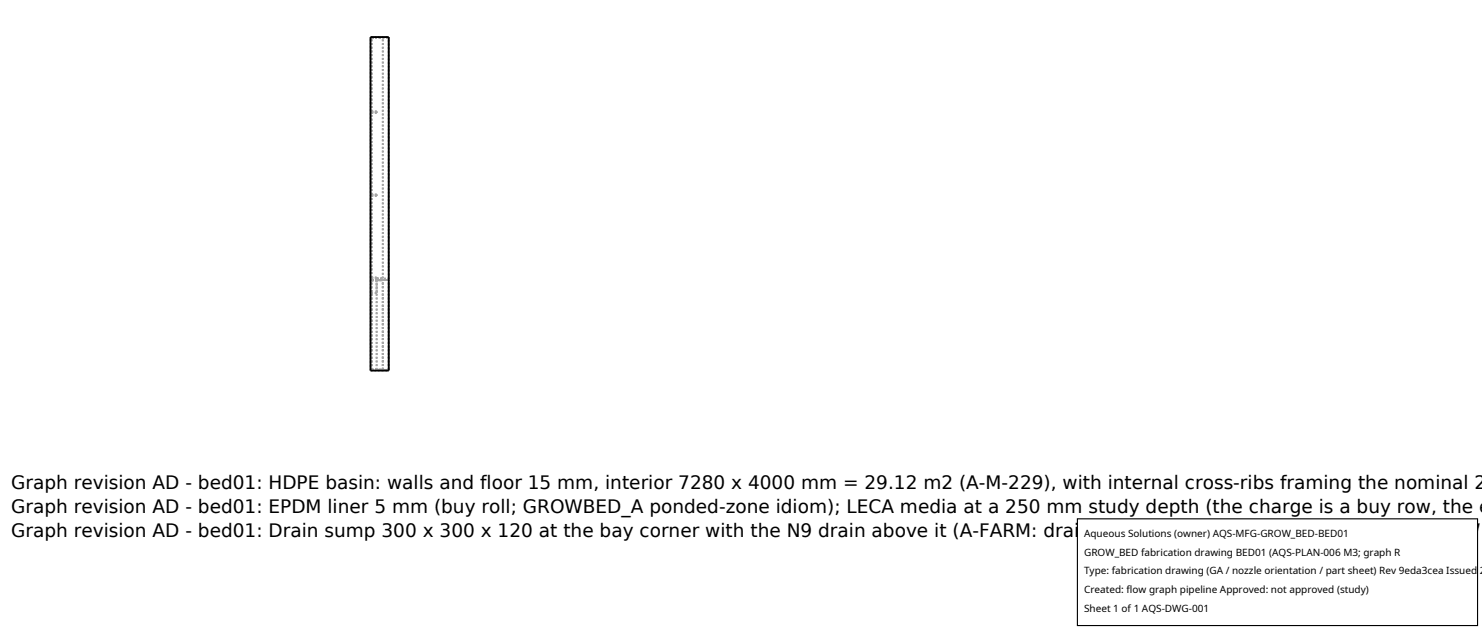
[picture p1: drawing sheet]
<svg xmlns="http://www.w3.org/2000/svg" width="212mm" height="90mm" viewBox="0 0 212 90" stroke-linecap="round" stroke-linejoin="round" font-family="sans-serif">
<defs><g id="words">
<g font-size="2.6">
<text x="1.6" y="69.8">Graph revision AD - bed01: HDPE basin: walls and floor 15 mm, interior 7280 x 4000 mm = 29.12 m2 (A-M-229), with internal cross-ribs framing the nominal 2</text>
<text x="1.6" y="73.3">Graph revision AD - bed01: EPDM liner 5 mm (buy roll; GROWBED_A ponded-zone idiom); LECA media at a 250 mm study depth (the charge is a buy row, the e</text>
<text x="1.6" y="76.7">Graph revision AD - bed01: Drain sump 300 x 300 x 120 at the bay corner with the N9 drain above it (A-FARM: drain drawn); sump size a study value (hold, W</text>
</g>
<g font-size="1.4">
<text x="154.8" y="76.6">Aqueous Solutions (owner) AQS-MFG-GROW_BED-BED01</text>
<text x="154.8" y="79.3">GROW_BED fabrication drawing BED01 (AQS-PLAN-006 M3; graph R</text>
<text x="154.8" y="82">Type: fabrication drawing (GA / nozzle orientation / part sheet) Rev 9eda3cea Issued 2</text>
<text x="154.8" y="84.7">Created: flow graph pipeline Approved: not approved (study)</text>
<text x="154.8" y="87.4">Sheet 1 of 1 AQS-DWG-001</text>
</g>
</g></defs>
<g fill="none" stroke="#a0a0a0" stroke-width=".26" stroke-dasharray=".3 .3" stroke-linecap="butt">
<path d="M52.9 5.3h2.6M53 16.1h.8M53 15.9h.8M53 15.9v-10.5M53 5.4h2.5M53 5.4h1.7M53 5.4h.8M53.8 16.1v-.2M53.8 16.1h-.8M53.8 15.9h-.8M55.5 5.3v47.6M53 39.7v-11.8"/>
<path d="M53 27.9h.8M53 27.8h.8M53 27.8v-11.7M53 39.7h.8M53 40h2.5M53 40h.8M53.8 27.9v-.1M53.8 39.8h1.7M53.8 39.8v-.1M53.8 39.7h-.8M53.8 27.9h-.8M53.8 27.8h-.8"/>
<path d="M53.8 39.8h.9M53.8 40h1.7M54.7 39.8v-34.4M55.5 39.8v-34.4M52.9 52.9h2.6M52.9 52.9v-47.6M53 40h1.7M53 52.8v-12.8M53 52.8h1.7M53 52.8h.8M53 52.8h2.5M53 52.8v-11"/>
<path d="M53.8 52.8v-12.8M53.8 40h.9M53.8 52.8h.9M53.8 52.8h1.7M53.8 41.8v-1.8M53.8 41.8h-.8M54.7 52.8v-12.8M55.5 52.8v-12.8"/>
</g>
<path d="M52.9 5.3h2.6v47.6h-2.6z" fill="none" stroke="#000" stroke-width=".26"/>
<path d="M153.9 74.1h57.1v15.2h-57.1z" fill="#fff" stroke="#000" stroke-width=".16"/>
<use href="#words"/>
</svg>
